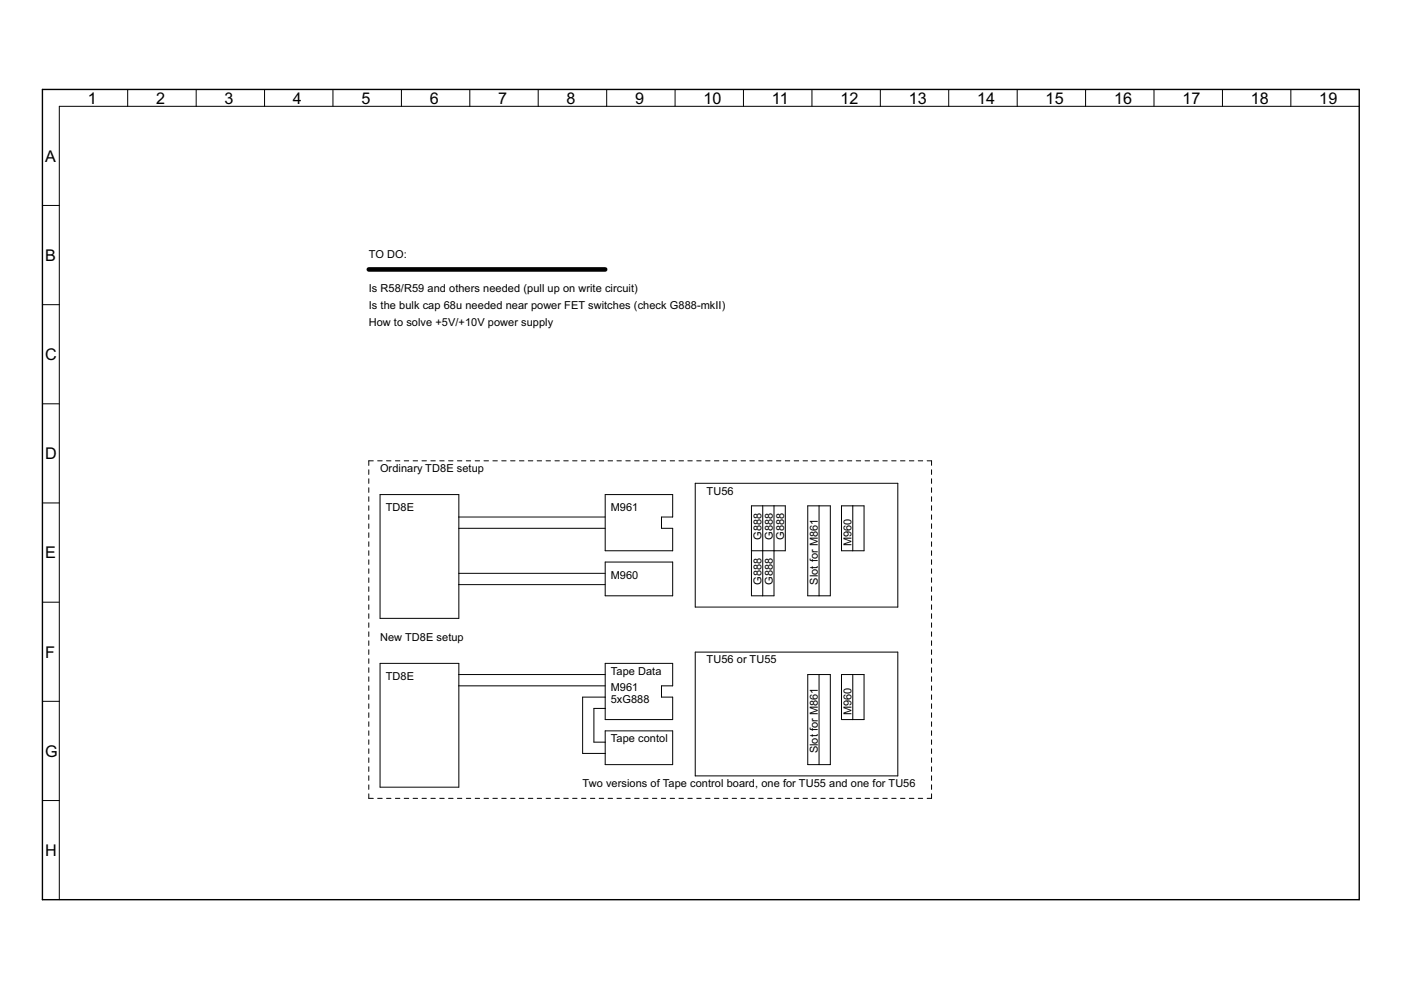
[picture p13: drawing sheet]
<svg xmlns="http://www.w3.org/2000/svg" width="297mm" height="210mm" viewBox="0 0 297 210" stroke-linecap="round" stroke-linejoin="round" font-family="sans-serif">
<defs><g id="words">
<g font-size="3.8">
<text x="18.6" y="22">1</text>
<text x="33.1" y="22">2</text>
<text x="47.6" y="22">3</text>
<text x="62.1" y="22">4</text>
<text x="76.6" y="22">5</text>
<text x="91.1" y="22">6</text>
<text x="105.6" y="22">7</text>
<text x="120.1" y="22">8</text>
<text x="134.6" y="22">9</text>
<text x="149.2" y="22">10</text>
<text x="163.7" y="22">11</text>
<text x="178.2" y="22">12</text>
<text x="192.7" y="22">13</text>
<text x="207.2" y="22">14</text>
<text x="221.7" y="22">15</text>
<text x="236.2" y="22">16</text>
<text x="250.7" y="22">17</text>
<text x="265.2" y="22">18</text>
<text x="279.7" y="22">19</text>
<text x="9.6" y="34.3">A</text>
<text x="9.6" y="55.3">B</text>
<text x="9.6" y="76.3">C</text>
<text x="9.6" y="97.4">D</text>
<text x="9.6" y="118.4">E</text>
<text x="9.6" y="139.4">F</text>
<text x="9.6" y="160.4">G</text>
<text x="9.6" y="181.5">H</text>
</g>
<g font-size="2.6">
<text x="78.2" y="54.7">TO DO:</text>
<text x="78.2" y="61.9">Is R58/R59 and others needed (pull up on write circuit)</text>
<text x="78.2" y="65.5">Is the bulk cap 68u needed near power FET switches (check G888-mkII)</text>
<text x="78.2" y="69.1">How to solve +5V/+10V power supply</text>
<text x="80.6" y="100.1">Ordinary TD8E setup</text>
<text x="149.8" y="104.9">TU56</text>
<text x="81.8" y="108.4">TD8E</text>
<text x="129.5" y="108.4">M961</text>
<text x="161.5" y="114.4" transform="rotate(-90 161.5 114.4)">G888</text>
<text x="163.9" y="114.4" transform="rotate(-90 163.9 114.4)">G888</text>
<text x="166.2" y="114.4" transform="rotate(-90 166.2 114.4)">G888</text>
<text x="180.6" y="115.8" transform="rotate(-90 180.6 115.8)">M960</text>
<text x="129.5" y="122.8">M960</text>
<text x="161.5" y="123.9" transform="rotate(-90 161.5 123.9)">G888</text>
<text x="163.9" y="123.9" transform="rotate(-90 163.9 123.9)">G888</text>
<text x="173.4" y="123.9" transform="rotate(-90 173.4 123.9)">Slot for M861</text>
<text x="80.6" y="135.9">New TD8E setup</text>
<text x="129.5" y="143">Tape Data</text>
<text x="149.8" y="140.6">TU56 or TU55</text>
<text x="81.8" y="144.2">TD8E</text>
<text x="129.5" y="146.6">M961</text>
<text x="129.5" y="149">5xG888</text>
<text x="180.6" y="151.6" transform="rotate(-90 180.6 151.6)">M960</text>
<text x="129.5" y="157.3">Tape contol</text>
<text x="173.4" y="159.7" transform="rotate(-90 173.4 159.7)">Slot for M861</text>
<text x="123.5" y="166.9">Two versions of Tape control board, one for TU55 and one for TU56</text>
</g>
</g></defs>
<g fill="#000" stroke="#000" stroke-width=".21">
<path d="M27.1 19v3.5zM41.6 19v3.5zM56.1 19v3.5zM70.6 19v3.5zM85.1 19v3.5zM99.6 19v3.5zM114.1 19v3.5zM128.6 19v3.5zM143.1 19v3.5zM157.6 19v3.5zM172.1 19v3.5zM186.6 19v3.5z"/>
<path d="M201.1 19v3.5zM215.7 19v3.5zM230.2 19v3.5zM244.7 19v3.5zM259.2 19v3.5zM273.7 19v3.5zM12.6 22.5v168.3zM12.6 22.5h275.6zM9 43.6h3.6zM9 64.6h3.6zM9 85.6h3.6zM78.2 97.7h.9z"/>
<path d="M78.2 97.7v1zM80.1 97.7h.9zM82 97.7h.9zM83.8 97.7h1zM85.7 97.7h1zM87.6 97.7h.9zM89.5 97.7h.9zM91.4 97.7h.9zM93.2 97.7h1zM95.1 97.7h1zM97 97.7h.9zM98.9 97.7h.9z"/>
<path d="M100.8 97.7h.9zM102.6 97.7h1zM104.5 97.7h1zM106.4 97.7h.9zM108.3 97.7h.9zM110.1 97.7h1zM112 97.7h1zM113.9 97.7h.9zM115.8 97.7h.9zM117.7 97.7h.9zM119.5 97.7h1zM121.4 97.7h.9z"/>
<path d="M123.3 97.7h.9zM125.2 97.7h.9zM127 97.7h1zM128.9 97.7h1zM130.8 97.7h.9zM132.7 97.7h.9zM134.6 97.7h.9zM136.4 97.7h1zM138.3 97.7h1zM140.2 97.7h.9zM142.1 97.7h.9zM144 97.7h.9z"/>
<path d="M145.8 97.7h1zM147.7 97.7h1zM149.6 97.7h.9zM151.5 97.7h.9zM153.4 97.7h.9zM155.2 97.7h1zM157.1 97.7h1zM159 97.7h.9zM160.9 97.7h.9zM162.8 97.7h.9zM164.6 97.7h1zM166.5 97.7h.9z"/>
<path d="M168.4 97.7h.9zM170.3 97.7h.9zM172.1 97.7h1zM174 97.7h1zM175.9 97.7h.9zM177.8 97.7h.9zM179.7 97.7h.9zM181.5 97.7h1zM183.4 97.7h1zM185.3 97.7h.9zM187.2 97.7h.9zM189.1 97.7h.9z"/>
<path d="M190.9 97.7h1zM192.8 97.7h1zM194.7 97.7h.9zM196.6 97.7h.9zM197.5 97.7v1zM197.5 99.6v1zM9 106.6h3.6zM78.2 118.7v1zM78.2 116.8v1zM78.2 114.9v.9zM78.2 113v.9zM78.2 111.1v.9z"/>
<path d="M78.2 109.2v.9zM78.2 107.3v.9zM78.2 105.3v1zM78.2 103.4v1zM78.2 101.5v1zM78.2 99.6v1zM80.6 104.9h16.7zM97.3 104.9v4.7zM97.3 109.6v2.4zM97.3 112v9.6zM97.3 109.6h31zM97.3 112h31z"/>
<path d="M128.3 104.9v11.9zM128.3 104.9h14.3zM140.3 109.6v2.4zM140.3 112h2.3zM142.6 104.9v4.7zM140.3 109.6h2.3zM142.6 112v4.8zM128.3 116.8h14.3zM128.3 119.2h14.3zM147.4 102.5h43zM159.3 107.3h2.4zM159.3 107.3v9.5z"/>
<path d="M159.3 116.8v9.5zM161.7 107.3h2.4zM159.3 116.8h2.4zM161.7 107.3v9.5zM161.7 116.8v9.5zM164.1 107.3h2.4zM164.1 107.3v9.5zM161.7 116.8h2.4zM166.5 107.3v9.5zM164.1 116.8h2.4zM171.3 107.3h2.4zM173.7 107.3h2.3z"/>
<path d="M173.7 107.3v19zM176 107.3v19zM178.4 107.3v9.5zM178.4 107.3h2.4zM178.4 116.8h2.4zM180.8 107.3h2.4zM180.8 107.3v9.5zM183.2 107.3v9.5zM180.8 116.8h2.4zM190.4 102.5v26.2zM197.5 101.5v1zM197.5 103.4v1z"/>
<path d="M197.5 105.3v1zM197.5 107.2v1zM197.5 109.2v.9zM197.5 111.1v.9zM197.5 113v.9zM197.5 114.9v.9zM197.5 116.8v1zM197.5 118.7v1zM9 127.7h3.6zM78.2 137.8v.9zM78.2 135.9v.9zM78.2 134v.9z"/>
<path d="M78.2 132.1v.9zM78.2 130.1v1zM78.2 128.2v1zM78.2 126.3v1zM78.2 124.4v1zM78.2 122.5v1zM78.2 120.6v1zM80.6 104.9v26.2zM97.3 121.6v2.4zM97.3 124v7.1zM80.6 131.1h16.7zM97.3 121.6h31z"/>
<path d="M97.3 124h31zM128.3 126.3h14.3zM128.3 119.2v7.1zM142.6 119.2v7.1zM147.4 102.5v26.2zM147.4 138.3h43zM159.3 126.3h2.4zM161.7 126.3h2.4zM164.1 116.8v9.5zM171.3 107.3v19zM171.3 126.3h2.4zM173.7 126.3h2.3z"/>
<path d="M147.4 128.7h43zM190.4 138.3v26.2zM197.5 120.6v1zM197.5 122.5v1zM197.5 124.4v1zM197.5 126.3v1zM197.5 128.2v1zM197.5 130.1v1zM197.5 132.1v.9zM197.5 134v.9zM197.5 135.9v.9zM197.5 137.8v.9z"/>
<path d="M197.5 139.7v1zM9 148.7h3.6zM78.2 158.8v.9zM78.2 156.9v.9zM78.2 155v.9zM78.2 153v1zM78.2 151.1v1zM78.2 149.2v1zM78.2 147.3v1zM78.2 145.4v1zM78.2 143.5v1zM78.2 141.6v1z"/>
<path d="M78.2 139.7v1zM80.6 140.7h16.7zM97.3 140.7v2.3zM97.3 143v2.4zM97.3 145.4v21.5zM97.3 143h31zM97.3 145.4h31zM123.5 147.8v11.9zM123.5 147.8h4.8zM125.9 150.2v7.2zM125.9 150.2h2.4zM128.3 150.2v2.4z"/>
<path d="M128.3 147.8v2.4zM128.3 140.7v7.1zM128.3 140.7h14.3zM128.3 157.4v2.3zM128.3 155v2.4zM128.3 155h14.3zM123.5 159.7h4.8zM125.9 157.4h2.4zM140.3 145.4v2.4zM140.3 147.8h2.3zM142.6 140.7v4.7zM140.3 145.4h2.3z"/>
<path d="M142.6 147.8v4.8zM128.3 152.6h14.3zM142.6 155v7.1zM171.3 143h2.4zM173.7 143h2.3zM176 143v19.1zM178.4 143v9.6zM178.4 143h2.4zM180.8 143h2.4zM178.4 152.6h2.4zM180.8 143v9.6zM183.2 143v9.6z"/>
<path d="M180.8 152.6h2.4zM197.5 141.6v1zM197.5 143.5v1zM197.5 145.4v1zM197.5 147.3v1zM197.5 149.2v1zM197.5 151.1v1zM197.5 153v1zM197.5 154.9v1zM197.5 156.9v.9zM197.5 158.8v.9zM9 169.7h3.6z"/>
<path d="M78.2 168.3v1zM78.2 166.4v1zM78.2 164.5v1zM78.2 162.6v1zM78.2 160.7v.9zM78.2 169.3h.9zM80.6 140.7v26.2zM80.1 169.3h.9zM82 169.3h.9zM83.8 169.3h1zM85.7 169.3h1zM87.6 169.3h.9z"/>
<path d="M89.5 169.3h.9zM91.4 169.3h.9zM93.2 169.3h1zM95.1 169.3h1zM80.6 166.9h16.7zM97 169.3h.9zM98.9 169.3h.9zM100.8 169.3h.9zM102.6 169.3h1zM104.5 169.3h1zM106.4 169.3h.9zM108.3 169.3h.9z"/>
<path d="M110.1 169.3h1zM112 169.3h1zM113.9 169.3h.9zM115.8 169.3h.9zM117.7 169.3h.9zM119.5 169.3h1zM121.4 169.3h.9zM123.3 169.3h.9zM125.2 169.3h.9zM127 169.3h1zM128.3 159.7v2.4zM128.9 169.3h1z"/>
<path d="M130.8 169.3h.9zM132.7 169.3h.9zM134.6 169.3h.9zM136.4 169.3h1zM138.3 169.3h1zM140.2 169.3h.9zM128.3 162.1h14.3zM142.1 169.3h.9zM144 169.3h.9zM145.8 169.3h1zM147.4 138.3v26.2zM147.7 169.3h1z"/>
<path d="M149.6 169.3h.9zM151.5 169.3h.9zM153.4 169.3h.9zM155.2 169.3h1zM157.1 169.3h1zM159 169.3h.9zM160.9 169.3h.9zM162.8 169.3h.9zM164.6 169.3h1zM166.5 169.3h.9zM168.4 169.3h.9zM170.3 169.3h.9z"/>
<path d="M171.3 143v19.1zM172.1 169.3h1zM171.3 162.1h2.4zM173.7 143v19.1zM174 169.3h1zM173.7 162.1h2.3zM175.9 169.3h.9zM177.8 169.3h.9zM179.7 169.3h.9zM181.5 169.3h1zM183.4 169.3h1zM185.3 169.3h.9z"/>
<path d="M187.2 169.3h.9zM189.1 169.3h.9zM147.4 164.5h43zM190.9 169.3h1zM192.8 169.3h1zM194.7 169.3h.9zM197.5 160.7v.9zM197.5 162.6v1zM197.5 164.5v1zM197.5 166.4v1zM197.5 168.3v1zM196.6 169.3h.9z"/>
</g>
<path d="M78.2 57.1h50.1z" fill="#000" stroke="#000" stroke-width=".97"/>
<path d="M9 19v171.8zM9 19h279.2zM9 190.8h279.2zM288.2 19v171.8z" fill="#000" stroke="#000" stroke-width=".3"/>
<use href="#words"/>
</svg>
